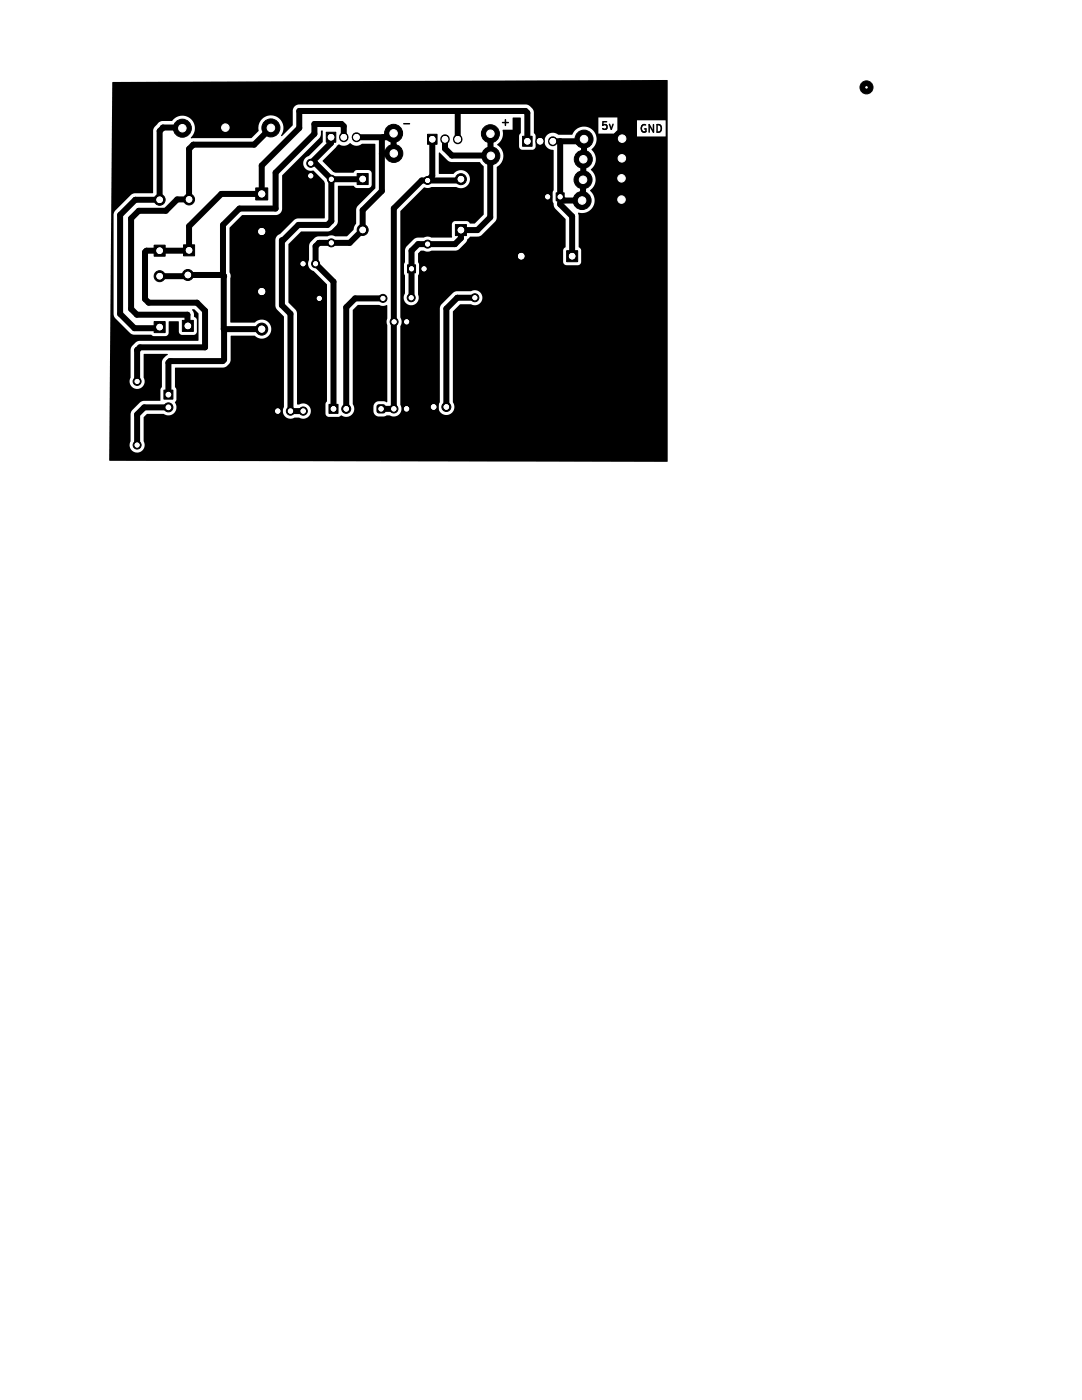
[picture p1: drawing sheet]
<svg xmlns="http://www.w3.org/2000/svg" width="216mm" height="279mm" viewBox="0 0 216 279" stroke-linecap="round" stroke-linejoin="round" font-family="sans-serif">
<defs><g id="words">
<g font-size="2.1">
<text x="80.4" y="24.7">_</text>
<text x="99.7" y="25.2">+</text>
<text x="119.8" y="26">5v</text>
<text x="127.5" y="26.6">GND</text>
</g>
</g></defs>
<g fill="#000" stroke="#000" stroke-width=".2">
<path d="M51 37.5h2.4v2.4h-2.4zM65.1 26.4h1.9v2h-1.9zM71.3 34.6h2.2v2.2h-2.2zM85.3 26.8h1.9v2h-1.9zM104.3 27.2h1.9v2h-1.9zM111 38.5h1.6v1.6h-1.6zM30.8 48.9h2.2v2.2h-2.2zM36.6 48.9h2.2v2.2h-2.2zM51 57h2.4v2.4h-2.4zM59.7 51.8h1.6v1.6h-1.6zM81.3 52.9h1.6v1.6h-1.6zM90.9 44.8h2.2v2.2h-2.2z"/>
<path d="M113.1 50h2.2v2.2h-2.2zM32.7 77.9h1.8v1.8h-1.8zM30.8 64.2h2.2v2.2h-2.2zM36.4 63.9h2.2v2.2h-2.2zM54.8 81.3l1-.1 .4 .2v1.1l-.1 .3-1.1 .1-.3-.2-.1-1.1zM65.6 80.7h1.8v1.8h-1.8zM75.3 80.9l.3-.1 1.1 .1 .2 .3-.1 1.1-.3 .1-1.1-.1-.2-.3zM85.6 80.3h1.8v1.8h-1.8z"/>
<circle cx="172.9" cy="17.4" r="1.3"/>
<circle cx="31.9" cy="39.9" r="1.1"/>
<circle cx="36.4" cy="25.6" r="1.8"/>
<circle cx="37.7" cy="39.8" r="1.1"/>
<circle cx="45" cy="25.5" r="1.8"/>
<circle cx="54.1" cy="25.5" r="1.8"/>
<circle cx="62" cy="35.1" r=".8"/>
<circle cx="62" cy="32.6" r=".8"/>
<circle cx="66.1" cy="35.8" r=".8"/>
<circle cx="78.5" cy="26.6" r="1.8"/>
<circle cx="78.6" cy="30.6" r="1.8"/>
<circle cx="85.3" cy="36" r=".8"/>
<circle cx="92" cy="35.8" r="1.1"/>
<circle cx="97.9" cy="26.7" r="1.8"/>
<circle cx="97.9" cy="31.1" r="1.8"/>
<circle cx="109.3" cy="39.3" r=".8"/>
<circle cx="116.3" cy="35.9" r="1.8"/>
<circle cx="116.4" cy="31.8" r="1.8"/>
<circle cx="116.5" cy="27.8" r="1.8"/>
<circle cx="124" cy="35.6" r="1.8"/>
<circle cx="124" cy="39.8" r="1.8"/>
<circle cx="124.1" cy="31.6" r="1.8"/>
<circle cx="124.1" cy="27.7" r="1.8"/>
<circle cx="31.9" cy="55.1" r="1.1"/>
<circle cx="37.5" cy="54.9" r="1.1"/>
<circle cx="52.2" cy="46.2" r="1.2"/>
<circle cx="63" cy="52.6" r=".8"/>
<circle cx="63.7" cy="59.5" r=".8"/>
<circle cx="66.1" cy="48.5" r=".8"/>
<circle cx="72.4" cy="45.9" r="1.1"/>
<circle cx="76.4" cy="59.5" r=".8"/>
<circle cx="82" cy="59.4" r=".8"/>
<circle cx="84.6" cy="53.6" r=".8"/>
<circle cx="85.3" cy="48.7" r=".8"/>
<circle cx="94.7" cy="59.4" r=".8"/>
<circle cx="104" cy="51.1" r="1.1"/>
<circle cx="116.1" cy="40" r="1.8"/>
<circle cx="27.4" cy="76.1" r=".8"/>
<circle cx="52.2" cy="65.7" r="1.2"/>
<circle cx="78.6" cy="64.2" r=".8"/>
<circle cx="81.1" cy="64.2" r=".8"/>
<circle cx="27.4" cy="88.8" r=".8"/>
<circle cx="33.6" cy="81.3" r=".9"/>
<circle cx="58" cy="82" r=".83"/>
<circle cx="60.5" cy="82" r=".83"/>
<circle cx="69.1" cy="81.6" r=".9"/>
<circle cx="78.6" cy="81.6" r=".82"/>
<circle cx="81.1" cy="81.6" r=".82"/>
<circle cx="89.1" cy="81.2" r=".9"/>
</g>
<path d="M68.6 27.3v.1M71.1 27.3v.1M88.8 27.7v.1M91.3 27.7v.1M107.8 28.1v.1M110.3 28.1v.1" fill="none" stroke="#000" stroke-width="1.9"/>
<g fill="none" stroke="#000" stroke-width="1.2">
<path d="M107.8 17.7v21l-.7 .6h-2.8l-.3 .3v11.5l-2.5 2.6h-16.9v25.6l1.9 1.9M35.9 26.1l.5-.5-.2-.1h-3.7l-.6 .7v13.7h-4.9l-3 3v19.7l2.8 2.9h4.8l.3-.2M45 25.5v-3.5l4.3-4.3h71.8l3 3v9.9M54.1 25.5l-3.4 3.4h-12.1l-.9 .8v10.1h-2.3l-2.3 2.3h-5.4l-1.5 1.5v18.1l1.1 1.1h10.1l.1 2.2M62 35.1v3.1l-8 8h-1.8v14.2l2.8 2.7v6.6l-6 5.9v8.8M66.1 27.4v1.1l-4.1 4.1h.9l3.2 3.2M66.1 35.8v8.3l-.8 .8h-5.8l-3 3.1h-.2v12.9l1.7 1.7v19.4h2.5M68.6 27.4v-2.2l-.4-.4h-5.5v1.9l-7.7 7.8v7.1h-7.2l-3.3 3.3v10M71.1 27.4h6.7l.7-.8 .1 4h-2.3l-.1 .1M72.4 35.7l-6.3 .1M76.4 27.4l-.2 .2v10.5l-3.8 3.9v3.9l-2.6 2.6h-6.2l-.6 .6v3.5l3.5 3.6v25.4M86.3 27.8v7.3l-1 .9"/>
<path d="M88.8 27.8v1.9l1.4 1.3h7.6M91.4 22.1l-.1 5.7M92 35.8l-.3 .2h-7.5l-5.6 5.6v40h-2.6M97.8 31v12.4l-2.5 2.5h-3.3v1.6l-1.2 1.2h-7.4l-1.3 1.3v9.4M97.9 26.7h.1M97.9 26.7l-.1 4.3M104.6 38.9l-.1 .8M105.2 28.2v-5.7l-.3-.4h-45.2v3.5l-7.5 7.4v5.7h-8l-6.5 6.4v4.9h-8.5l-.3 .3v9.4l.8 .7h9.6l1.6 1.6v7.3h-13l-.5 .6v6.2M110.3 28.2h5.8l.4-.4-.2 12-.1 .2h-3.7l-.7-.7M111.8 28.2v12.6l2.4 2.4v7.9M124.1 31.6l-.1 8.2M124.1 30.6h.1"/>
<path d="M44.5 54.9l.2 .2v10.7M44.5 54.9h-7l-.3 .2h-5.3M60.5 52.6v3.7l3.2 3.3v26.3M76.4 59.6h-5.5l-1.8 1.7v20.3M94.7 59.4h-3.5l-2.1 2.2v19.6M27.4 69.8h.1M44.7 65.8v6l-.3 .3h-10.5l-.3 .3v6.4M52.2 65.7l-7.5 .1M81.1 64.2h3.4l.1 .2M33.6 81.3h-4.8l-1.4 1.4v6.1M33.8 84.4h15.2M49 81.8l.3 .2h6.1"/>
<path d="M49 84.4l1.8 1.8h12.6l.3-.3M86.5 81.2v2.3l1.7 1.6 .7-.7M86.5 81.2l-.4 .4h-5l.1 4.1-.2 .2h-17.3"/>
</g>
<path d="M22.4 16.4l110.7-.4 .1 .1v76.1l-111.4-.3 .4-49.1h.5v19.9l.3 .8 3 3 .5 .3h3.6l.5 .3h2.5l.3-.2 .2-.4 .1-2.3 1.9-.1 .1 .1v2.1l.3 .4 .3 .1h2.3l.4-.1 .3-.4v-2.4l-.2-.4-.4-.3v-.7l-.4-.7 .5-.1 .8 .9-.1 5.4h-11.7a2.17 2.17 0 0 0-1.6 1.2l-.1 .6v5.5a1.51 1.51 0 0 0 1.3 2.3 1.51 1.51 0 0 0 1.3-2.3v-4.6l4.7-.1 .1 .2-1 .9-.2 .6v4.9l-.3 .5v2.2l-3.7 .2-1.9 1.8-.3 .7-.1 5.5a1.51 1.51 0 0 0 1.4 2.2 1.51 1.51 0 0 0 1.3-2.3v-4.8l.6-.6h3.4a1.64 1.64 0 0 0 2.1-.2 1.64 1.64 0 0 0 .1-2.2l.3-.5v-2l-.3-.5 .1-3.8 9.9-.1 .8-.7 .3-.5v-5.1h4.9a1.91 1.91 0 0 0 2.7 0 1.91 1.91 0 0 0-.1-2.7 1.91 1.91 0 0 0-2.7 .1l-4.8-.1v-9.3l-.2-.7v-8.9l2.5-2.5h6.8l.9-.4 .3-.8v-6.7l7.4-7.4 .3-.6 .1-.9h.3v2.3l-2.8 2.7a1.54 1.54 0 0 0-1 2 1.54 1.54 0 0 0 2 1l2 2 .2 .5v6.9l-5.8 .2-3.2 3a1.29 1.29 0 0 0-.9 1.2v13.1l.4 .8 1.4 1.4v18a1.55 1.55 0 0 0 .2 1.9 1.55 1.55 0 0 0 1.9 .2l.9 .1a1.53 1.53 0 0 0 2.3-1.4 1.53 1.53 0 0 0-2.3-1.3l-.4-.1v-18.1l-.3-.7-1.4-1.4v-11.7l2.5-2.5h5.6l.5-.3 .9-.9 .3-.8 .1-7.1h3l.6 .4h2.4l.4-.1 .3-.4v-2.5l-.4-.5-2.7-.1-.6 .6h-3.6l-.4-.2-2.1-2.1v-.2l2.9-3a.48 .48 0 0 1 .8 0 1.95 1.95 0 0 0 1.8-.4l.2 .1a1.71 1.71 0 0 0 2.2 0l2.6 .1v8.8l-3.6 3.7-.2 .6v2.7l-.4 .5-.2 .8-1.3 1.3h-2.4a1.55 1.55 0 0 0-1.5 0l-2.2 .1-1.1 1-.3 .7v2.9a1.52 1.52 0 0 0 .9 2.2l2.6 2.7v23.3l-.2 .5v2l.2 .5 .3 .1h2.1l.4-.3a1.77 1.77 0 0 0 2.7-1.2l-.3-1.1v-18.7l1-1h4.2a1.83 1.83 0 0 0 1.6 0l.1 2.7-.2 .7 .2 .6v15.3l-.2 .1-.5-.2h-1.1a1.11 1.11 0 0 0-1 1v1a1.11 1.11 0 0 0 1 1h1.1l.6-.2h.5a1.54 1.54 0 0 0 1.8-.1 1.54 1.54 0 0 0 .5-1.7h7.5v.2a1.61 1.61 0 0 0 2.1 1.4 1.61 1.61 0 0 0 .8-2.5v-18l1.4-1.5h2.2a1.51 1.51 0 0 0 2.3-1.3 1.51 1.51 0 0 0-2.3-1.3h-2.9l-.5 .2-2.5 2.5-.3 .5v18.9l-.3 .9h-7.5l-.1-.3v-15.8a1.59 1.59 0 0 0 0-1.7v-21.1l4.7-4.8h.1a1.57 1.57 0 0 0 1.4-.1h5a1.81 1.81 0 0 0 2.4-.7 1.81 1.81 0 0 0-.6-2.4 1.81 1.81 0 0 0-2.5 .5l-2.8-.1v-4.2l1.7 1.6 .6 .3h5.8l.8 .9v9.6l-1.8 1.8h-.9l-.6-.5h-2.4a.69 .69 0 0 0-.6 .7v2.6h-4.1a1.6 1.6 0 0 0-1.6 0h-1.2l-.6 .2-1.8 1.9-.1 2.8-.2 .5v1.8l.2 .4v3.6a1.51 1.51 0 0 0 1.2 2.3 1.51 1.51 0 0 0 1.4-2.1v-3.8l.2-.5-.2-3.9 .6-.6h.6a1.53 1.53 0 0 0 1.5 0l5.2-.1 1.7-1.5 .3-.7 .5-.5h1.6l.6-.2 2.8-2.8 .3-.7v-10.2a2.6 2.6 0 0 0 .1-4.4 2.83 2.83 0 0 0 1.1-3h2v-2.4h1.6v3l-.3 .6v2.2a.69 .69 0 0 0 .6 .6l2.3-.1 .4-.5v-1.3h1.8a1.79 1.79 0 0 0 1.8 2v7.9l-.2 .5v1.8l.5 1.4 2.1 2.1v5.6l-.5 .6v2.4l.1 .4 .4 .2h2.5l.4-.2 .2-.3v-2.5l-.5-.6v-6.2l-.1-.6a2.59 2.59 0 0 0 3-1.3 2.59 2.59 0 0 0-.7-3.2 2.63 2.63 0 0 0 .2-4.2 2.64 2.64 0 0 0 .1-4 2.54 2.54 0 0 0 1-2.6h13.8v-3.2h-5.7v3.2h-8.1l-.2-.5h4.4v-3.3h-3.8v3.3h-.6a2.58 2.58 0 0 0-2.4-1.4 2.58 2.58 0 0 0-2.3 1.6h-2.7a1.66 1.66 0 0 0-2.7 1.1h-1.8v-.9l-.4-.6v-4.3l-.3-.5-.5-.5-.7-.4h-45.4a1.3 1.3 0 0 0-1.2 1.2v3l-2.1 2.1h-.2a2.53 2.53 0 0 0-1.6-4 2.53 2.53 0 0 0-2.9 3.1l-1.5 1.4-12-.1a2.55 2.55 0 0 0 0-3.8 2.55 2.55 0 0 0-3.8 .4l-2.3 .1-1.1 1.1-.3 .6-.1 12.6-3.6 .1-.6 .2-3.3 3.3-.3 .7h-.5z" fill="#000"/>
<g fill="#fff" stroke="#fff" stroke-width=".2">
<circle cx="172.9" cy="17.4" r=".15"/>
<circle cx="97.9" cy="31.1" r=".75"/>
<circle cx="78.6" cy="30.6" r=".75"/>
<circle cx="116.2" cy="40" r=".75"/>
<circle cx="124" cy="39.8" r=".75"/>
<circle cx="124" cy="35.6" r=".75"/>
<circle cx="116.3" cy="35.9" r=".75"/>
<circle cx="124.1" cy="31.6" r=".75"/>
<circle cx="116.4" cy="31.8" r=".75"/>
<circle cx="124.1" cy="27.7" r=".75"/>
<circle cx="36.4" cy="25.6" r=".75"/>
<circle cx="97.9" cy="26.7" r=".75"/>
<circle cx="78.5" cy="26.6" r=".75"/>
<circle cx="116.5" cy="27.8" r=".75"/>
<circle cx="45" cy="25.5" r=".75"/>
<circle cx="54.1" cy="25.5" r=".75"/>
<circle cx="89.1" cy="81.2" r=".45"/>
<circle cx="86.5" cy="81.2" r=".45"/>
<circle cx="33.6" cy="81.3" r=".45"/>
<circle cx="33.6" cy="78.8" r=".45"/>
<circle cx="81.1" cy="81.6" r=".43"/>
<circle cx="78.6" cy="81.6" r=".43"/>
<circle cx="76" cy="81.6" r=".43"/>
<circle cx="27.4" cy="76.1" r=".4"/>
<circle cx="27.4" cy="88.8" r=".4"/>
<circle cx="69.1" cy="81.6" r=".45"/>
<circle cx="66.5" cy="81.6" r=".45"/>
<circle cx="60.5" cy="82" r=".43"/>
<circle cx="58" cy="82" r=".43"/>
<circle cx="55.4" cy="82" r=".43"/>
<circle cx="66.1" cy="48.5" r=".4"/>
<circle cx="66.1" cy="35.8" r=".4"/>
<circle cx="91.3" cy="27.8" r=".55"/>
<circle cx="88.8" cy="27.8" r=".55"/>
<circle cx="86.3" cy="27.8" r=".55"/>
<circle cx="104" cy="51.1" r=".55"/>
<circle cx="114.2" cy="51.1" r=".55"/>
<circle cx="31.9" cy="55.1" r=".55"/>
<circle cx="31.9" cy="65.3" r=".55"/>
<circle cx="72.4" cy="45.9" r=".55"/>
<circle cx="72.4" cy="35.7" r=".55"/>
<circle cx="52.2" cy="65.7" r=".6"/>
<circle cx="52.2" cy="58.2" r=".6"/>
<circle cx="63" cy="52.6" r=".4"/>
<circle cx="60.5" cy="52.6" r=".4"/>
<circle cx="81.1" cy="64.2" r=".4"/>
<circle cx="78.6" cy="64.2" r=".4"/>
<circle cx="71.1" cy="27.4" r=".55"/>
<circle cx="68.6" cy="27.4" r=".55"/>
<circle cx="66.1" cy="27.4" r=".55"/>
<circle cx="37.7" cy="39.8" r=".55"/>
<circle cx="37.7" cy="50" r=".55"/>
<circle cx="110.3" cy="28.2" r=".55"/>
<circle cx="107.8" cy="28.2" r=".55"/>
<circle cx="105.2" cy="28.2" r=".55"/>
<circle cx="31.9" cy="39.9" r=".55"/>
<circle cx="31.9" cy="50" r=".55"/>
<circle cx="94.8" cy="59.4" r=".4"/>
<circle cx="82.1" cy="59.4" r=".4"/>
<circle cx="76.4" cy="59.6" r=".4"/>
<circle cx="63.7" cy="59.6" r=".4"/>
<circle cx="52.2" cy="46.2" r=".6"/>
<circle cx="52.2" cy="38.7" r=".6"/>
<circle cx="109.3" cy="39.3" r=".4"/>
<circle cx="111.8" cy="39.3" r=".4"/>
<circle cx="62" cy="32.6" r=".4"/>
<circle cx="62" cy="35.1" r=".4"/>
<circle cx="37.5" cy="54.9" r=".55"/>
<circle cx="37.5" cy="65" r=".55"/>
<circle cx="82.1" cy="53.7" r=".4"/>
<circle cx="84.6" cy="53.7" r=".4"/>
<circle cx="85.3" cy="48.7" r=".4"/>
<circle cx="85.3" cy="36" r=".4"/>
<circle cx="92" cy="45.9" r=".55"/>
<circle cx="92" cy="35.8" r=".55"/>
</g>
<use href="#words"/>
</svg>
